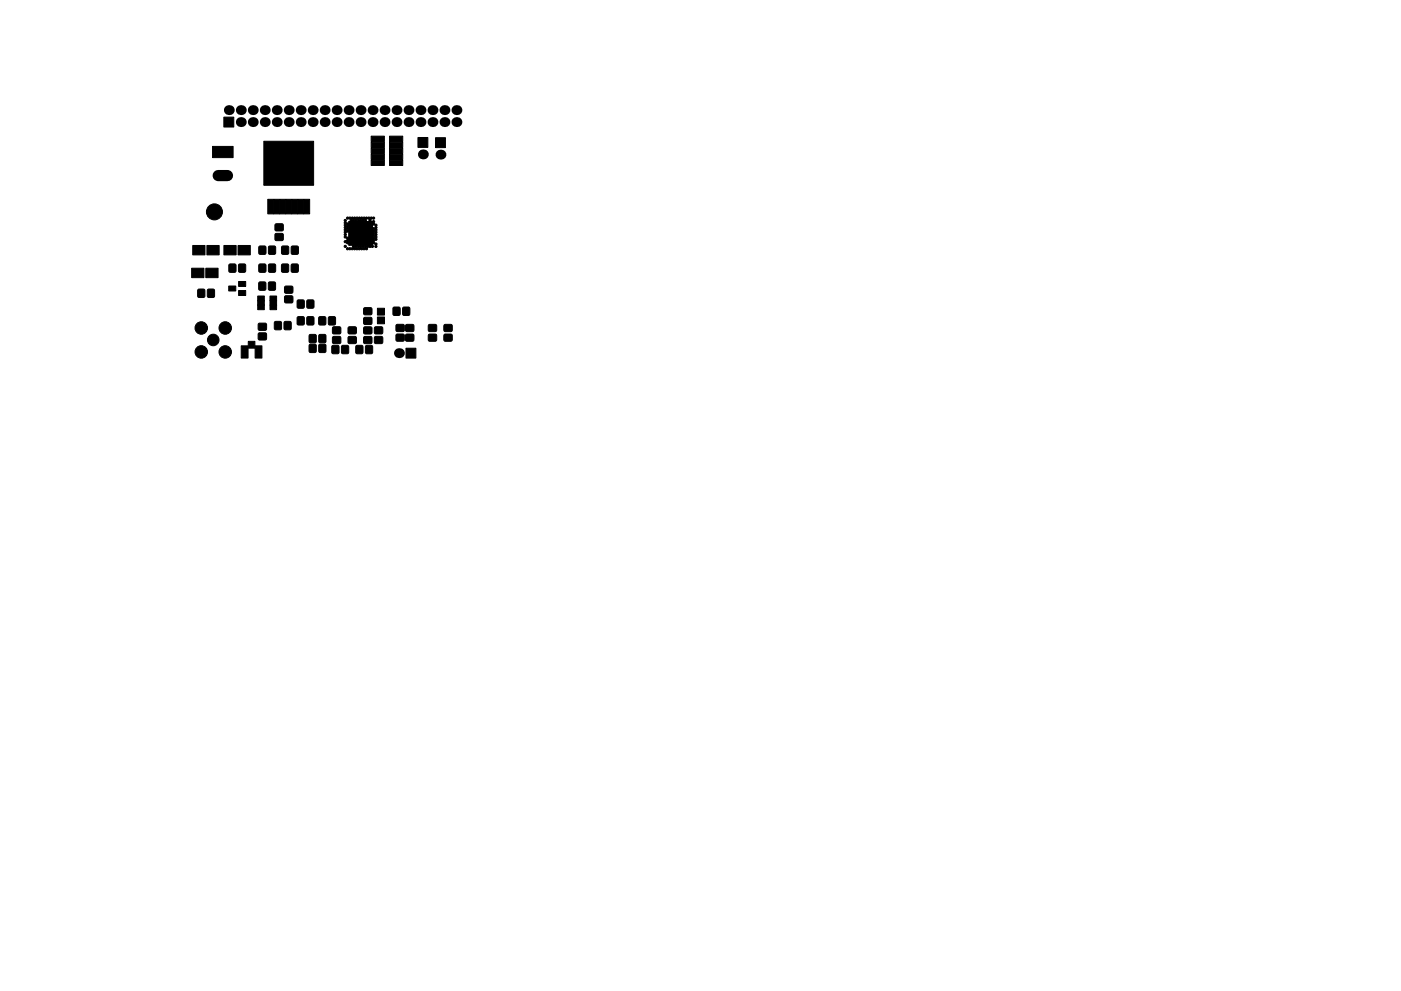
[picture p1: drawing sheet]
<svg xmlns="http://www.w3.org/2000/svg" width="297mm" height="210mm" viewBox="0 0 297 210" stroke-linecap="round" stroke-linejoin="round" font-family="sans-serif">
<g fill="#000" stroke="#000" stroke-width=".21">
<path d="M45.1 31.1h4.3v2.3h-4.3zM47.5 24.9h2.1v2.1h-2.1zM55.9 30h10.6v9.3h-10.6zM78.7 28.9h2.8v1.1h-2.8zM78.7 30.2h2.8v1.1h-2.8zM78.7 31.4h2.8v1.2h-2.8zM78.7 32.7h2.8v1.1h-2.8zM78.7 34h2.8v1.1h-2.8zM82.6 28.9h2.8v1.1h-2.8zM82.6 30.2h2.8v1.1h-2.8zM82.6 31.4h2.8v1.2h-2.8zM82.6 32.7h2.8v1.1h-2.8z"/>
<path d="M82.6 34h2.8v1.1h-2.8zM88.6 29.2h2.1v2.1h-2.1zM92.3 29.2h2.1v2.1h-2.1zM40.6 56.9h2.6v2h-2.6zM40.9 52.1h2.6v2h-2.6zM43.6 56.9h2.6v2h-2.6zM43.9 52.1h2.6v2h-2.6zM47.5 52.1h2.6v2h-2.6zM48.6 56.1l1.1-.1 .3 .1 .1 1.4-.2 .2-1.1 .1-.2-.1zM50.5 52.1h2.6v2h-2.6zM50.6 59.7h1.5v1.1h-1.5zM50.6 56.1l1.2-.1 .2 .1 .1 1.4-.1 .2-1.1 .1-.3-.1z"/>
<path d="M54.9 59.9l1.1-.1 .3 .1 .1 1.4-.1 .2-1.1 .1-.3-.1zM54.9 52.3l1.2-.1 .2 .1 .1 1.3-.1 .3-1.1 .1-.3-.1zM54.9 56.1l1.2-.1 .2 .1 .1 1.4-.1 .2-1.1 .1-.3-.1zM56.8 42.3h1.2v3.1h-1.2zM58 42.3h1.3v3.1h-1.3zM57 59.9l1.1-.1 .3 .1v1.4l-.1 .2-1.1 .1-.2-.1zM57 52.3l1.1-.1 .3 .1 .1 1.3-.2 .3-1.1 .1-.2-.1zM57 56.1l1.1-.1 .3 .1 .1 1.4-.2 .2-1.1 .1-.2-.1zM59.3 42.3h1.3v3.1h-1.3zM58.4 47.6l1.6-.1 .1 .3-.1 1.1-.3 .1-1.3-.1-.1-.2zM58.4 49.6h1.6l.1 .2-.1 1.1-.3 .2-1.3-.1-.1-.3zM60.6 42.3h1.2v3.1h-1.2z"/>
<path d="M59.8 56.1l1.1-.1 .2 .1 .1 1.4-.1 .2-1.1 .1-.3-.1zM59.8 52.3l1.1-.1 .3 .1v1.3l-.1 .3-1.1 .1-.2-.1zM61.9 42.3h1.2v3.1h-1.2zM61.8 56.1l1.1-.1 .3 .1 .1 1.4-.2 .2-1 .1-.3-.1zM61.8 52.3l1.1-.1 .3 .1 .1 1.3-.1 .3-1.1 .1-.3-.1zM63.1 42.3h1.3v3.1h-1.3zM64.4 42.3h1.3v3.1h-1.3zM73.9 47h5.1v5h-5.1zM42 61.4l1.1-.1 .3 .1v1.4l-.1 .2-1.1 .1-.2-.1zM44 61.4l1.2-.1 .2 .1 .1 1.4-.1 .2-1.1 .1-.3-.1zM48.5 60.7h1.5v1h-1.5zM50.6 61.6h1.5v1.1h-1.5z"/>
<path d="M51.1 73.4h1.5v2.6h-1.5zM52.6 72.4h1.4v1.5h-1.4zM54.6 62.8h1.4v1h-1.4zM54.6 63.8h1.4v1h-1.4zM54.6 64.7h1.4v1h-1.4zM54.1 73.4h1.4v2.6h-1.4zM54.8 68.7l1.6-.1 .1 .3-.1 1.1-.2 .1-1.4-.1-.1-.2zM54.8 70.7h1.6l.1 .2-.1 1.1-.2 .2-1.4-.1-.1-.3zM57.2 64.7h1.4v1h-1.4zM57.2 63.8h1.4v1h-1.4zM57.2 62.8h1.4v1h-1.4zM58.3 68.3l1.1-.1 .2 .1 .1 1.3-.1 .3-1.1 .1-.3-.1z"/>
<path d="M60.3 68.3l1.1-.1 .3 .1 .1 1.3-.2 .3-1.1 .1-.2-.1zM60.4 62.8h1.6l.1 .3-.1 1.1-.2 .1-1.4-.1-.1-.2zM60.4 60.8h1.6l.1 .2-.1 1.1-.2 .1h-1.4l-.1-.3zM63.1 67.3l1.1-.1 .3 .1v1.3l-.1 .3-1.1 .1-.2-.2zM63.1 63.7l1.1-.1 .3 .1v1.4l-.1 .2-1.1 .1-.2-.1zM65.1 67.3l1.1-.1 .3 .1 .1 1.3-.1 .3-1.1 .1-.3-.2zM65.1 63.7l1.1-.1 .3 .1 .1 1.4-.1 .2-1.1 .1-.3-.1zM65.6 71l1.1-.1 .3 .2 .1 1.3-.2 .3h-1l-.3-.1zM65.6 73.1l1.1-.1 .3 .1 .1 1.4-.2 .2-1 .1-.3-.1zM67.6 67.3l1.2-.1 .2 .1 .1 1.3-.1 .3-1.1 .1-.3-.2zM67.7 71l1.1-.1 .2 .2 .1 1.3-.1 .3h-1.1l-.3-.1zM67.7 73.1l1.1-.1 .2 .1 .1 1.4-.1 .2-1.1 .1-.3-.1z"/>
<path d="M69.7 67.3l1.1-.1 .3 .1 .1 1.3-.2 .3-1.1 .1-.2-.2zM70.4 73.4l1.1-.1 .3 .1 .1 1.3-.1 .3-1.1 .1-.3-.2zM70.6 71.5l1.6-.1 .1 .3-.1 1.1-.3 .1-1.3-.1-.1-.2zM70.6 69.4h1.6l.1 .3-.1 1-.3 .2-1.3-.1-.1-.3zM72.5 73.4l1.1-.1 .3 .1v1.3l-.1 .3-1.1 .1-.2-.2zM73.9 69.4h1.6l.1 .3-.1 1-.3 .2-1.3-.1-.1-.3zM73.9 71.5l1.6-.1 .1 .3-.1 1.1-.3 .1-1.3-.1-.1-.2zM75.5 73.4l1.1-.1 .3 .1 .1 1.3-.2 .3-1 .1-.3-.2zM77.2 69.4h1.6l.1 .3-.1 1.1-.3 .1-1.3-.1-.1-.3zM77.2 71.5l1.6-.1 .1 .3-.1 1.1-.3 .1-1.3-.1-.1-.2zM77.2 65.4l1.6-.1 .1 .3-.1 1.1-.3 .1-1.3-.1-.1-.2zM77.2 67.4h1.6l.1 .2-.1 1.1-.3 .2-1.3-.1-.1-.3z"/>
<path d="M77.6 73.4l1.1-.1 .2 .1 .1 1.3-.1 .3-1.1 .1-.3-.2zM80 65.4h1.5v1.5h-1.5zM80 67.3h1.5v1.4h-1.5zM79.5 71.5l1.5-.1 .2 .3-.1 1.1-.3 .1-1.3-.1-.1-.2zM79.5 69.4h1.5l.2 .3-.1 1-.3 .2-1.3-.1-.1-.3zM83.4 65.2l1.1-.1 .3 .2v1.3l-.1 .3h-1.1l-.2-.1zM84 71l1.6-.1 .1 .3v1.1l-.3 .1-1.3-.1-.2-.2zM84 68.9h1.6l.1 .2v1.1l-.3 .2-1.3-.1-.2-.3zM86.1 73.9h2.1v2.1h-2.1zM85.4 65.2l1.2-.1 .2 .2 .1 1.3-.1 .3h-1.1l-.3-.1zM86.1 68.9h1.5l.2 .3-.1 1-.3 .2-1.3-.1-.1-.3zM86.1 71l1.5-.1 .2 .3-.1 1.1-.3 .1-1.3-.1-.1-.2z"/>
<path d="M90.9 71l1.6-.1 .1 .3-.1 1.1-.2 .1-1.4-.1-.1-.2zM90.9 68.9h1.6l.1 .3-.1 1-.2 .2-1.4-.1-.1-.3zM94.2 71l1.6-.1 .1 .3-.1 1.1-.2 .1-1.4-.1-.1-.2zM94.2 68.9h1.6l.1 .3-.1 1-.2 .2-1.4-.1-.1-.3z"/>
<circle cx="45.5" cy="45" r="1.7"/>
<circle cx="73.2" cy="49.3" r=".24"/>
<circle cx="73.2" cy="50.3" r=".24"/>
<circle cx="73.2" cy="46.8" r=".24"/>
<circle cx="73.2" cy="48.3" r=".24"/>
<circle cx="73.2" cy="47.8" r=".24"/>
<circle cx="73.2" cy="52.3" r=".24"/>
<circle cx="73.2" cy="48.8" r=".24"/>
<circle cx="73.2" cy="49.8" r=".24"/>
<circle cx="73.2" cy="47.3" r=".24"/>
<circle cx="73.2" cy="51.3" r=".24"/>
<circle cx="73.7" cy="52.8" r=".24"/>
<circle cx="73.7" cy="48.5" r=".24"/>
<circle cx="73.7" cy="47.5" r=".24"/>
<circle cx="73.7" cy="46.3" r=".24"/>
<circle cx="73.7" cy="50.5" r=".24"/>
<circle cx="73.7" cy="51.5" r=".24"/>
<circle cx="73.7" cy="49" r=".24"/>
<circle cx="73.7" cy="48" r=".24"/>
<circle cx="73.7" cy="51" r=".24"/>
<circle cx="74.2" cy="52.8" r=".24"/>
<circle cx="74.2" cy="46.3" r=".24"/>
<circle cx="74.5" cy="46.8" r=".24"/>
<circle cx="74.7" cy="52.8" r=".24"/>
<circle cx="74.7" cy="46.3" r=".24"/>
<circle cx="75" cy="46.8" r=".24"/>
<circle cx="75" cy="52.3" r=".24"/>
<circle cx="75.2" cy="52.8" r=".24"/>
<circle cx="75.2" cy="46.3" r=".24"/>
<circle cx="75.5" cy="46.8" r=".24"/>
<circle cx="75.5" cy="52.3" r=".24"/>
<circle cx="75.7" cy="52.8" r=".24"/>
<circle cx="75.7" cy="46.3" r=".24"/>
<circle cx="76" cy="46.8" r=".24"/>
<circle cx="76" cy="52.3" r=".24"/>
<circle cx="76.2" cy="52.8" r=".24"/>
<circle cx="76.2" cy="46.3" r=".24"/>
<circle cx="76.5" cy="46.8" r=".24"/>
<circle cx="76.5" cy="52.3" r=".24"/>
<circle cx="76.7" cy="52.8" r=".24"/>
<circle cx="76.7" cy="46.3" r=".24"/>
<circle cx="77" cy="46.8" r=".24"/>
<circle cx="77" cy="52.3" r=".24"/>
<circle cx="77.2" cy="52.8" r=".24"/>
<circle cx="77.2" cy="46.3" r=".24"/>
<circle cx="77.5" cy="46.8" r=".24"/>
<circle cx="77.5" cy="52.3" r=".24"/>
<circle cx="77.7" cy="46.3" r=".24"/>
<circle cx="77.7" cy="52.8" r=".24"/>
<circle cx="78" cy="52.3" r=".24"/>
<circle cx="78.2" cy="46.3" r=".24"/>
<circle cx="78.5" cy="46.8" r=".24"/>
<circle cx="78.5" cy="52.3" r=".24"/>
<circle cx="78.7" cy="46.3" r=".24"/>
<circle cx="79" cy="52.3" r=".24"/>
<circle cx="79.2" cy="48.5" r=".24"/>
<circle cx="79.2" cy="47.5" r=".24"/>
<circle cx="79.2" cy="51.5" r=".24"/>
<circle cx="79.2" cy="50.5" r=".24"/>
<circle cx="79.2" cy="46.3" r=".24"/>
<circle cx="79.2" cy="49.5" r=".24"/>
<circle cx="79.2" cy="49" r=".24"/>
<circle cx="79.2" cy="47" r=".24"/>
<circle cx="79.2" cy="50" r=".24"/>
<circle cx="79.2" cy="51" r=".24"/>
<circle cx="79.7" cy="50.3" r=".24"/>
<circle cx="79.7" cy="51.8" r=".24"/>
<circle cx="79.7" cy="49.3" r=".24"/>
<circle cx="79.7" cy="50.8" r=".24"/>
<circle cx="79.7" cy="48.8" r=".24"/>
<circle cx="79.7" cy="49.8" r=".24"/>
<circle cx="79.7" cy="52.3" r=".24"/>
<circle cx="79.7" cy="47.8" r=".24"/>
<circle cx="79.7" cy="48.3" r=".24"/>
<circle cx="42.7" cy="74.7" r="1.33"/>
<circle cx="42.7" cy="69.6" r="1.33"/>
<circle cx="45.2" cy="72.1" r="1.23"/>
<circle cx="47.8" cy="69.6" r="1.33"/>
<circle cx="47.8" cy="74.7" r="1.33"/>
</g>
<g fill="#000">
<circle cx="48.5" cy="23.4" r="1.05"/>
<circle cx="51.1" cy="25.9" r="1.05"/>
<circle cx="51.1" cy="23.4" r="1.05"/>
<circle cx="53.6" cy="25.9" r="1.05"/>
<circle cx="53.6" cy="23.4" r="1.05"/>
<circle cx="56.1" cy="23.4" r="1.05"/>
<circle cx="56.1" cy="25.9" r="1.05"/>
<circle cx="58.7" cy="23.4" r="1.05"/>
<circle cx="58.7" cy="25.9" r="1.05"/>
<circle cx="61.2" cy="25.9" r="1.05"/>
<circle cx="61.2" cy="23.4" r="1.05"/>
<circle cx="63.8" cy="23.4" r="1.05"/>
<circle cx="63.8" cy="25.9" r="1.05"/>
<circle cx="66.3" cy="25.9" r="1.05"/>
<circle cx="66.3" cy="23.4" r="1.05"/>
<circle cx="68.8" cy="25.9" r="1.05"/>
<circle cx="68.8" cy="23.4" r="1.05"/>
<circle cx="71.4" cy="25.9" r="1.05"/>
<circle cx="71.4" cy="23.4" r="1.05"/>
<circle cx="73.9" cy="25.9" r="1.05"/>
<circle cx="73.9" cy="23.4" r="1.05"/>
<circle cx="76.5" cy="25.9" r="1.05"/>
<circle cx="76.5" cy="23.4" r="1.05"/>
<circle cx="79" cy="23.4" r="1.05"/>
<circle cx="79" cy="25.9" r="1.05"/>
<circle cx="81.5" cy="25.9" r="1.05"/>
<circle cx="81.5" cy="23.4" r="1.05"/>
<circle cx="84.1" cy="25.9" r="1.05"/>
<circle cx="84.1" cy="23.4" r="1.05"/>
<circle cx="86.6" cy="25.9" r="1.05"/>
<circle cx="86.6" cy="23.4" r="1.05"/>
<circle cx="89.2" cy="25.9" r="1.05"/>
<circle cx="89.2" cy="23.4" r="1.05"/>
<circle cx="89.7" cy="32.8" r="1.05"/>
<circle cx="91.7" cy="23.4" r="1.05"/>
<circle cx="91.7" cy="25.9" r="1.05"/>
<circle cx="93.4" cy="32.8" r="1.05"/>
<circle cx="94.2" cy="23.4" r="1.05"/>
<circle cx="94.2" cy="25.9" r="1.05"/>
<circle cx="96.8" cy="23.4" r="1.05"/>
<circle cx="96.8" cy="25.9" r="1.05"/>
<circle cx="84.6" cy="74.9" r="1.05"/>
</g>
<path d="M46.3 37.3h1.9" fill="none" stroke="#000" stroke-width="2.4"/>
</svg>
